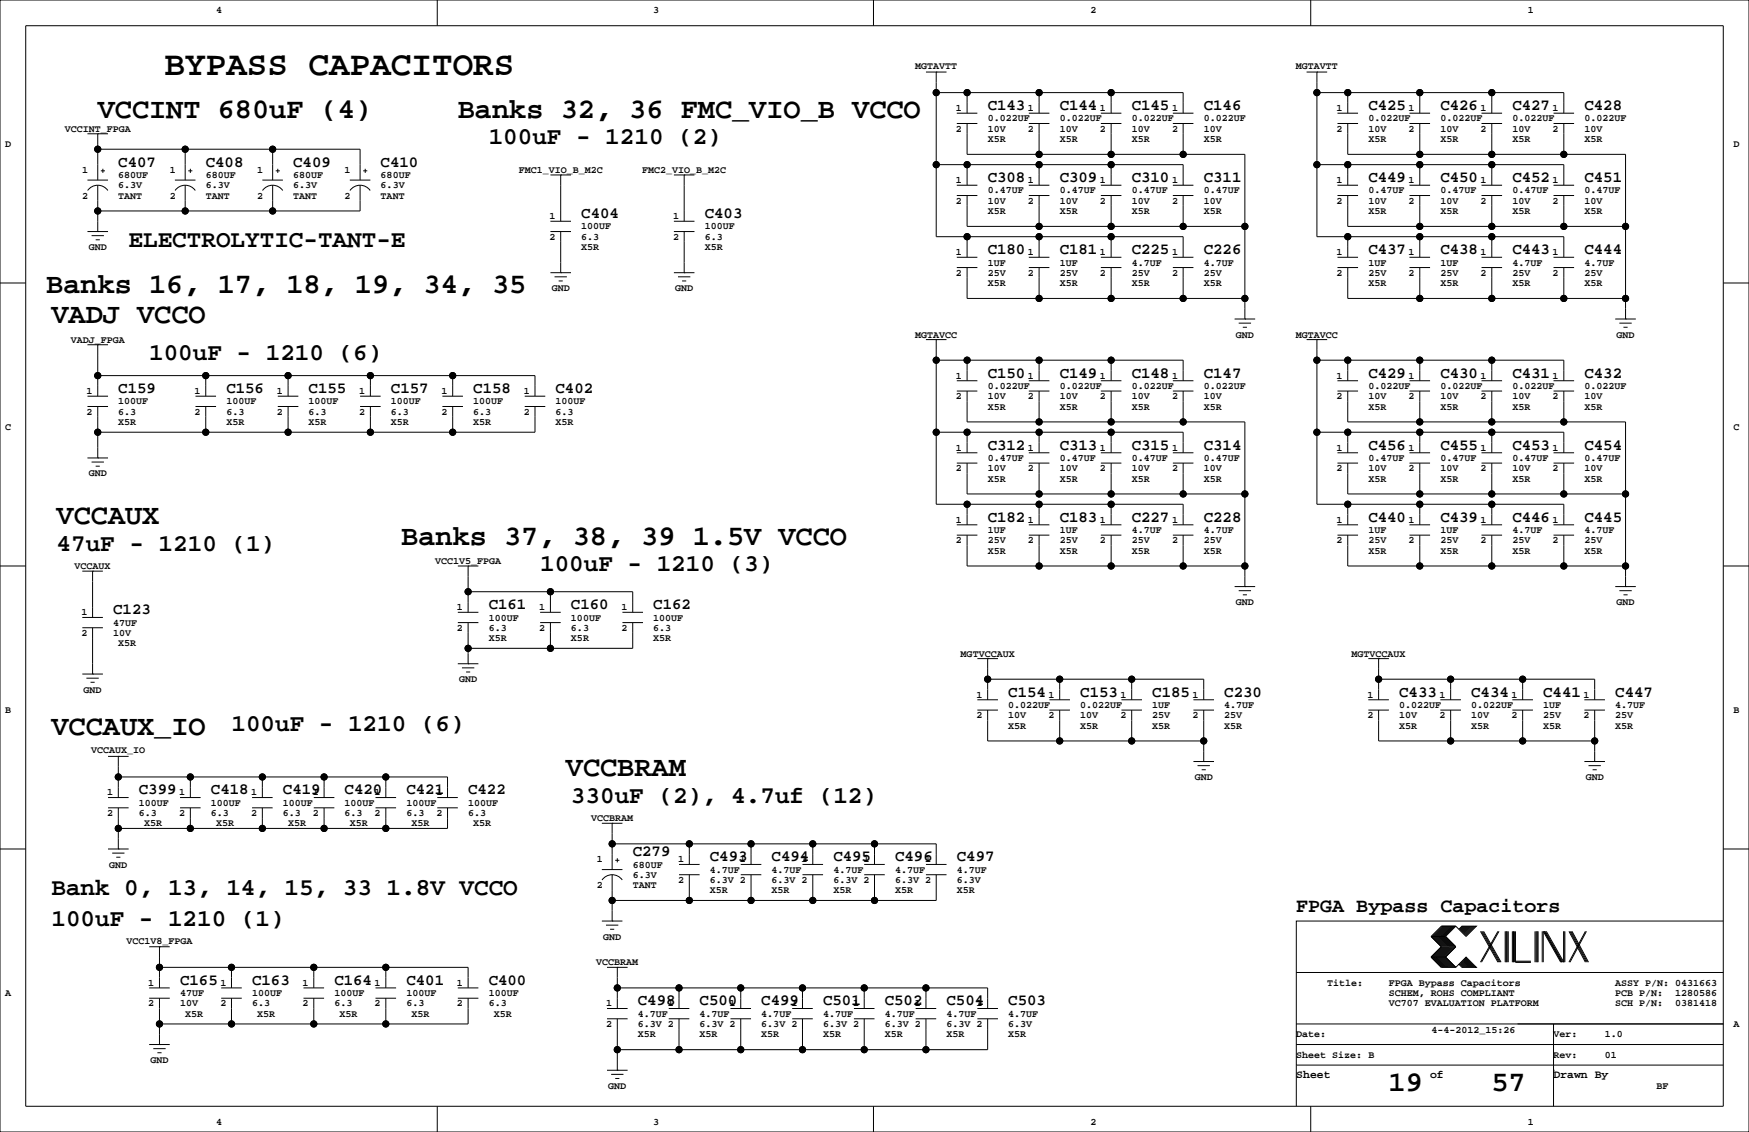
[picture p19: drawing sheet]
<svg xmlns="http://www.w3.org/2000/svg" width="432mm" height="279mm" viewBox="0 0 432 279" stroke-linecap="round" stroke-linejoin="round" font-family="sans-serif">
<defs><g id="words">
<text font-size="8.5" x="40.6" y="18.6">BYPASS CAPACITORS</text>
<g font-size="7.1">
<text x="24.1" y="29">VCCINT 680uF (4)</text>
<text x="113" y="29">Banks 32, 36 FMC_VIO_B VCCO</text>
<text x="11.4" y="72.2">Banks 16, 17, 18, 19, 34, 35</text>
<text x="12.7" y="79.8">VADJ VCCO</text>
<text x="14" y="129.4">VCCAUX</text>
<text x="99.1" y="134.4">Banks 37, 38, 39 1.5V VCCO</text>
<text x="12.7" y="181.4">VCCAUX_IO</text>
<text x="139.7" y="191.6">VCCBRAM</text>
<text x="342.8" y="269.3">19</text>
<text x="368.2" y="269.3">57</text>
</g>
<g font-size="6">
<text x="120.6" y="35.6">100uF - 1210 (2)</text>
<text x="31.7" y="61">ELECTROLYTIC-TANT-E</text>
<text x="36.8" y="88.9">100uF - 1210 (6)</text>
<text x="14" y="135.9">47uF - 1210 (1)</text>
<text x="133.3" y="141">100uF - 1210 (3)</text>
<text x="57.1" y="180.4">100uF - 1210 (6)</text>
<text x="141" y="198.2">330uF (2), 4.7uf (12)</text>
<text x="12.7" y="221">Bank 0, 13, 14, 15, 33 1.8V VCCO</text>
<text x="12.7" y="228.6">100uF - 1210 (1)</text>
</g>
<text font-size="4.9" x="320" y="225.1">FPGA Bypass Capacitors</text>
<g font-size="3.9">
<text x="243.8" y="27.1">C143</text>
<text x="261.6" y="27.1">C144</text>
<text x="279.4" y="27.1">C145</text>
<text x="297.2" y="27.1">C146</text>
<text x="337.8" y="27.1">C425</text>
<text x="355.6" y="27.1">C426</text>
<text x="373.4" y="27.1">C427</text>
<text x="391.2" y="27.1">C428</text>
<text x="29.2" y="41.1">C407</text>
<text x="50.8" y="41.1">C408</text>
<text x="72.4" y="41.1">C409</text>
<text x="94" y="41.1">C410</text>
<text x="243.8" y="44.9">C308</text>
<text x="261.6" y="44.9">C309</text>
<text x="279.4" y="44.9">C310</text>
<text x="297.2" y="44.9">C311</text>
<text x="337.8" y="44.9">C449</text>
<text x="355.6" y="44.9">C450</text>
<text x="373.4" y="44.9">C452</text>
<text x="391.2" y="44.9">C451</text>
<text x="143.5" y="53.8">C404</text>
<text x="174" y="53.8">C403</text>
<text x="243.8" y="62.7">C180</text>
<text x="261.6" y="62.7">C181</text>
<text x="279.4" y="62.7">C225</text>
<text x="297.2" y="62.7">C226</text>
<text x="337.8" y="62.7">C437</text>
<text x="355.6" y="62.7">C438</text>
<text x="373.4" y="62.7">C443</text>
<text x="391.2" y="62.7">C444</text>
<text x="243.8" y="93.2">C150</text>
<text x="261.6" y="93.2">C149</text>
<text x="279.4" y="93.2">C148</text>
<text x="297.2" y="93.2">C147</text>
<text x="337.8" y="93.2">C429</text>
<text x="355.6" y="93.2">C430</text>
<text x="373.4" y="93.2">C431</text>
<text x="391.2" y="93.2">C432</text>
<text x="29.2" y="97">C159</text>
<text x="55.9" y="97">C156</text>
<text x="76.2" y="97">C155</text>
<text x="96.5" y="97">C157</text>
<text x="116.8" y="97">C158</text>
<text x="137.2" y="97">C402</text>
<text x="243.8" y="111">C312</text>
<text x="261.6" y="111">C313</text>
<text x="279.4" y="111">C315</text>
<text x="297.2" y="111">C314</text>
<text x="337.8" y="111">C456</text>
<text x="355.6" y="111">C455</text>
<text x="373.4" y="111">C453</text>
<text x="391.2" y="111">C454</text>
<text x="243.8" y="128.7">C182</text>
<text x="261.6" y="128.7">C183</text>
<text x="279.4" y="128.7">C227</text>
<text x="297.2" y="128.7">C228</text>
<text x="337.8" y="128.7">C440</text>
<text x="355.6" y="128.7">C439</text>
<text x="373.4" y="128.7">C446</text>
<text x="391.2" y="128.7">C445</text>
<text x="27.9" y="151.6">C123</text>
<text x="120.6" y="150.3">C161</text>
<text x="141" y="150.3">C160</text>
<text x="161.3" y="150.3">C162</text>
<text x="248.9" y="171.9">C154</text>
<text x="266.7" y="171.9">C153</text>
<text x="284.5" y="171.9">C185</text>
<text x="302.3" y="171.9">C230</text>
<text x="345.4" y="171.9">C433</text>
<text x="363.2" y="171.9">C434</text>
<text x="381" y="171.9">C441</text>
<text x="398.8" y="171.9">C447</text>
<text x="34.3" y="196.1">C399</text>
<text x="52.1" y="196.1">C418</text>
<text x="69.8" y="196.1">C419</text>
<text x="85.1" y="196.1">C420</text>
<text x="100.3" y="196.1">C421</text>
<text x="115.6" y="196.1">C422</text>
<text x="156.2" y="211.3">C279</text>
<text x="175.3" y="212.6">C493</text>
<text x="190.5" y="212.6">C494</text>
<text x="205.7" y="212.6">C495</text>
<text x="221" y="212.6">C496</text>
<text x="236.2" y="212.6">C497</text>
<text x="44.4" y="243">C165</text>
<text x="62.2" y="243">C163</text>
<text x="82.5" y="243">C164</text>
<text x="100.3" y="243">C401</text>
<text x="120.6" y="243">C400</text>
<text x="157.5" y="248.1">C498</text>
<text x="172.7" y="248.1">C500</text>
<text x="188" y="248.1">C499</text>
<text x="203.2" y="248.1">C501</text>
<text x="218.4" y="248.1">C502</text>
<text x="233.7" y="248.1">C504</text>
<text x="248.9" y="248.1">C503</text>
</g>
<g font-size="2.8">
<text x="320" y="266.1">Sheet</text>
<text x="353.1" y="266.1">of</text>
<text x="383.5" y="266.1">Drawn By</text>
</g>
<g font-size="2.5">
<text x="53.3" y="3.3">4</text>
<text x="161.3" y="3.3">3</text>
<text x="269.2" y="3.3">2</text>
<text x="377.2" y="3.3">1</text>
<text x="226" y="17">MGTAVTT</text>
<text x="319.9" y="17">MGTAVTT</text>
<text x="236" y="27.4">1</text>
<text x="243.8" y="30">0.022UF</text>
<text x="253.8" y="27.4">1</text>
<text x="261.6" y="30">0.022UF</text>
<text x="271.6" y="27.4">1</text>
<text x="279.4" y="30">0.022UF</text>
<text x="289.3" y="27.4">1</text>
<text x="297.2" y="30">0.022UF</text>
<text x="330" y="27.4">1</text>
<text x="337.8" y="30">0.022UF</text>
<text x="347.8" y="27.4">1</text>
<text x="355.6" y="30">0.022UF</text>
<text x="365.5" y="27.4">1</text>
<text x="373.4" y="30">0.022UF</text>
<text x="383.3" y="27.4">1</text>
<text x="391.2" y="30">0.022UF</text>
<text x="16" y="32.5">VCCINT_FPGA</text>
<text x="236" y="32.5">2</text>
<text x="243.8" y="35.1">X5R</text>
<text x="243.8" y="32.5">10V</text>
<text x="253.8" y="32.5">2</text>
<text x="261.6" y="32.5">10V</text>
<text x="261.6" y="35.1">X5R</text>
<text x="271.6" y="32.5">2</text>
<text x="279.4" y="35.1">X5R</text>
<text x="279.4" y="32.5">10V</text>
<text x="289.3" y="32.5">2</text>
<text x="297.2" y="32.5">10V</text>
<text x="297.2" y="35.1">X5R</text>
<text x="330" y="32.5">2</text>
<text x="337.8" y="32.5">10V</text>
<text x="337.8" y="35.1">X5R</text>
<text x="347.8" y="32.5">2</text>
<text x="355.6" y="35.1">X5R</text>
<text x="355.6" y="32.5">10V</text>
<text x="365.5" y="32.5">2</text>
<text x="373.4" y="32.5">10V</text>
<text x="373.4" y="35.1">X5R</text>
<text x="383.3" y="32.5">2</text>
<text x="391.2" y="35.1">X5R</text>
<text x="391.2" y="32.5">10V</text>
<text x="1.3" y="36.3">D</text>
<text x="428" y="36.3">D</text>
<text x="20.3" y="42.7">1</text>
<text x="29.2" y="43.9">680UF</text>
<text x="29.2" y="46.5">6.3V</text>
<text x="41.9" y="42.7">1</text>
<text x="50.8" y="46.5">6.3V</text>
<text x="50.8" y="43.9">680UF</text>
<text x="63.5" y="42.7">1</text>
<text x="72.4" y="43.9">680UF</text>
<text x="72.4" y="46.5">6.3V</text>
<text x="85.1" y="42.7">1</text>
<text x="94" y="46.5">6.3V</text>
<text x="94" y="43.9">680UF</text>
<text x="128.1" y="42.7">FMC1_VIO_B_M2C</text>
<text x="158.5" y="42.7">FMC2_VIO_B_M2C</text>
<text x="236" y="45.2">1</text>
<text x="243.8" y="47.8">0.47UF</text>
<text x="253.8" y="45.2">1</text>
<text x="261.6" y="47.8">0.47UF</text>
<text x="271.6" y="45.2">1</text>
<text x="279.4" y="47.8">0.47UF</text>
<text x="289.3" y="45.2">1</text>
<text x="297.2" y="47.8">0.47UF</text>
<text x="330" y="45.2">1</text>
<text x="337.8" y="47.8">0.47UF</text>
<text x="347.8" y="45.2">1</text>
<text x="355.6" y="47.8">0.47UF</text>
<text x="365.5" y="45.2">1</text>
<text x="373.4" y="47.8">0.47UF</text>
<text x="383.3" y="45.2">1</text>
<text x="391.2" y="47.8">0.47UF</text>
<text x="20.3" y="49">2</text>
<text x="29.2" y="49">TANT</text>
<text x="41.9" y="49">2</text>
<text x="50.8" y="49">TANT</text>
<text x="63.5" y="49">2</text>
<text x="72.4" y="49">TANT</text>
<text x="85.1" y="49">2</text>
<text x="94" y="49">TANT</text>
<text x="236" y="50.3">2</text>
<text x="243.8" y="50.3">10V</text>
<text x="243.8" y="52.8">X5R</text>
<text x="253.8" y="50.3">2</text>
<text x="261.6" y="52.8">X5R</text>
<text x="261.6" y="50.3">10V</text>
<text x="271.6" y="50.3">2</text>
<text x="279.4" y="52.8">X5R</text>
<text x="279.4" y="50.3">10V</text>
<text x="289.3" y="50.3">2</text>
<text x="297.2" y="50.3">10V</text>
<text x="297.2" y="52.8">X5R</text>
<text x="330" y="50.3">2</text>
<text x="337.8" y="52.8">X5R</text>
<text x="337.8" y="50.3">10V</text>
<text x="347.8" y="50.3">2</text>
<text x="355.6" y="50.3">10V</text>
<text x="355.6" y="52.8">X5R</text>
<text x="365.5" y="50.3">2</text>
<text x="373.4" y="50.3">10V</text>
<text x="373.4" y="52.8">X5R</text>
<text x="383.3" y="50.3">2</text>
<text x="391.2" y="52.8">X5R</text>
<text x="391.2" y="50.3">10V</text>
<text x="135.7" y="59.2">2</text>
<text x="135.7" y="54.1">1</text>
<text x="143.5" y="56.6">100UF</text>
<text x="143.5" y="59.2">6.3</text>
<text x="166.2" y="54.1">1</text>
<text x="166.2" y="59.2">2</text>
<text x="174" y="59.2">6.3</text>
<text x="174" y="56.6">100UF</text>
<text x="21.9" y="61.7">GND</text>
<text x="143.5" y="61.7">X5R</text>
<text x="174" y="61.7">X5R</text>
<text x="236" y="63">1</text>
<text x="243.8" y="65.5">1UF</text>
<text x="253.8" y="63">1</text>
<text x="261.6" y="65.5">1UF</text>
<text x="271.6" y="63">1</text>
<text x="279.4" y="65.5">4.7UF</text>
<text x="289.3" y="63">1</text>
<text x="297.2" y="65.5">4.7UF</text>
<text x="330" y="63">1</text>
<text x="337.8" y="65.5">1UF</text>
<text x="347.8" y="63">1</text>
<text x="355.6" y="65.5">1UF</text>
<text x="365.5" y="63">1</text>
<text x="373.4" y="65.5">4.7UF</text>
<text x="383.3" y="63">1</text>
<text x="391.2" y="65.5">4.7UF</text>
<text x="136.2" y="71.9">GND</text>
<text x="166.7" y="71.9">GND</text>
<text x="236" y="68.1">2</text>
<text x="243.8" y="70.6">X5R</text>
<text x="243.8" y="68.1">25V</text>
<text x="253.8" y="68.1">2</text>
<text x="261.6" y="68.1">25V</text>
<text x="261.6" y="70.6">X5R</text>
<text x="271.6" y="68.1">2</text>
<text x="279.4" y="70.6">X5R</text>
<text x="279.4" y="68.1">25V</text>
<text x="289.3" y="68.1">2</text>
<text x="297.2" y="68.1">25V</text>
<text x="297.2" y="70.6">X5R</text>
<text x="330" y="68.1">2</text>
<text x="337.8" y="68.1">25V</text>
<text x="337.8" y="70.6">X5R</text>
<text x="347.8" y="68.1">2</text>
<text x="355.6" y="70.6">X5R</text>
<text x="355.6" y="68.1">25V</text>
<text x="365.5" y="68.1">2</text>
<text x="373.4" y="68.1">25V</text>
<text x="373.4" y="70.6">X5R</text>
<text x="383.3" y="68.1">2</text>
<text x="391.2" y="70.6">X5R</text>
<text x="391.2" y="68.1">25V</text>
<text x="226" y="83.3">MGTAVCC</text>
<text x="305.1" y="83.3">GND</text>
<text x="319.9" y="83.3">MGTAVCC</text>
<text x="399.1" y="83.3">GND</text>
<text x="17.5" y="84.6">VADJ_FPGA</text>
<text x="236" y="93.5">1</text>
<text x="253.8" y="93.5">1</text>
<text x="271.6" y="93.5">1</text>
<text x="289.3" y="93.5">1</text>
<text x="330" y="93.5">1</text>
<text x="347.8" y="93.5">1</text>
<text x="365.5" y="93.5">1</text>
<text x="383.3" y="93.5">1</text>
<text x="21.4" y="97.3">1</text>
<text x="29.2" y="99.8">100UF</text>
<text x="48" y="97.3">1</text>
<text x="55.9" y="99.8">100UF</text>
<text x="68.4" y="97.3">1</text>
<text x="76.2" y="99.8">100UF</text>
<text x="88.7" y="97.3">1</text>
<text x="96.5" y="99.8">100UF</text>
<text x="109" y="97.3">1</text>
<text x="116.8" y="99.8">100UF</text>
<text x="129.3" y="97.3">1</text>
<text x="137.2" y="99.8">100UF</text>
<text x="236" y="98.6">2</text>
<text x="243.8" y="101.1">X5R</text>
<text x="243.8" y="98.6">10V</text>
<text x="243.8" y="96">0.022UF</text>
<text x="253.8" y="98.6">2</text>
<text x="261.6" y="96">0.022UF</text>
<text x="261.6" y="98.6">10V</text>
<text x="261.6" y="101.1">X5R</text>
<text x="271.6" y="98.6">2</text>
<text x="279.4" y="101.1">X5R</text>
<text x="279.4" y="98.6">10V</text>
<text x="279.4" y="96">0.022UF</text>
<text x="289.3" y="98.6">2</text>
<text x="297.2" y="96">0.022UF</text>
<text x="297.2" y="98.6">10V</text>
<text x="297.2" y="101.1">X5R</text>
<text x="330" y="98.6">2</text>
<text x="337.8" y="96">0.022UF</text>
<text x="337.8" y="98.6">10V</text>
<text x="337.8" y="101.1">X5R</text>
<text x="347.8" y="98.6">2</text>
<text x="355.6" y="101.1">X5R</text>
<text x="355.6" y="98.6">10V</text>
<text x="355.6" y="96">0.022UF</text>
<text x="365.5" y="98.6">2</text>
<text x="373.4" y="96">0.022UF</text>
<text x="373.4" y="98.6">10V</text>
<text x="373.4" y="101.1">X5R</text>
<text x="383.3" y="98.6">2</text>
<text x="391.2" y="101.1">X5R</text>
<text x="391.2" y="98.6">10V</text>
<text x="391.2" y="96">0.022UF</text>
<text x="1.3" y="106.2">C</text>
<text x="21.4" y="102.4">2</text>
<text x="29.2" y="102.4">6.3</text>
<text x="29.2" y="104.9">X5R</text>
<text x="48" y="102.4">2</text>
<text x="55.9" y="102.4">6.3</text>
<text x="55.9" y="104.9">X5R</text>
<text x="68.4" y="102.4">2</text>
<text x="76.2" y="102.4">6.3</text>
<text x="76.2" y="104.9">X5R</text>
<text x="88.7" y="102.4">2</text>
<text x="96.5" y="102.4">6.3</text>
<text x="96.5" y="104.9">X5R</text>
<text x="109" y="102.4">2</text>
<text x="116.8" y="102.4">6.3</text>
<text x="116.8" y="104.9">X5R</text>
<text x="129.3" y="102.4">2</text>
<text x="137.2" y="104.9">X5R</text>
<text x="137.2" y="102.4">6.3</text>
<text x="428" y="106.2">C</text>
<text x="236" y="111.3">1</text>
<text x="243.8" y="113.8">0.47UF</text>
<text x="253.8" y="111.3">1</text>
<text x="261.6" y="113.8">0.47UF</text>
<text x="271.6" y="111.3">1</text>
<text x="279.4" y="113.8">0.47UF</text>
<text x="289.3" y="111.3">1</text>
<text x="297.2" y="113.8">0.47UF</text>
<text x="330" y="111.3">1</text>
<text x="337.8" y="113.8">0.47UF</text>
<text x="347.8" y="111.3">1</text>
<text x="355.6" y="113.8">0.47UF</text>
<text x="365.5" y="111.3">1</text>
<text x="373.4" y="113.8">0.47UF</text>
<text x="383.3" y="111.3">1</text>
<text x="391.2" y="113.8">0.47UF</text>
<text x="21.9" y="117.6">GND</text>
<text x="236" y="116.3">2</text>
<text x="243.8" y="118.9">X5R</text>
<text x="243.8" y="116.3">10V</text>
<text x="253.8" y="116.3">2</text>
<text x="261.6" y="116.3">10V</text>
<text x="261.6" y="118.9">X5R</text>
<text x="271.6" y="116.3">2</text>
<text x="279.4" y="116.3">10V</text>
<text x="279.4" y="118.9">X5R</text>
<text x="289.3" y="116.3">2</text>
<text x="297.2" y="118.9">X5R</text>
<text x="297.2" y="116.3">10V</text>
<text x="330" y="116.3">2</text>
<text x="337.8" y="116.3">10V</text>
<text x="337.8" y="118.9">X5R</text>
<text x="347.8" y="116.3">2</text>
<text x="355.6" y="118.9">X5R</text>
<text x="355.6" y="116.3">10V</text>
<text x="365.5" y="116.3">2</text>
<text x="373.4" y="118.9">X5R</text>
<text x="373.4" y="116.3">10V</text>
<text x="383.3" y="116.3">2</text>
<text x="391.2" y="116.3">10V</text>
<text x="391.2" y="118.9">X5R</text>
<text x="236" y="129">1</text>
<text x="243.8" y="131.6">1UF</text>
<text x="253.8" y="129">1</text>
<text x="261.6" y="131.6">1UF</text>
<text x="271.6" y="129">1</text>
<text x="279.4" y="131.6">4.7UF</text>
<text x="289.3" y="129">1</text>
<text x="297.2" y="131.6">4.7UF</text>
<text x="330" y="129">1</text>
<text x="337.8" y="131.6">1UF</text>
<text x="347.8" y="129">1</text>
<text x="355.6" y="131.6">1UF</text>
<text x="365.5" y="129">1</text>
<text x="373.4" y="131.6">4.7UF</text>
<text x="383.3" y="129">1</text>
<text x="391.2" y="131.6">4.7UF</text>
<text x="236" y="134.1">2</text>
<text x="243.8" y="134.1">25V</text>
<text x="243.8" y="136.7">X5R</text>
<text x="253.8" y="134.1">2</text>
<text x="261.6" y="136.7">X5R</text>
<text x="261.6" y="134.1">25V</text>
<text x="271.6" y="134.1">2</text>
<text x="279.4" y="134.1">25V</text>
<text x="279.4" y="136.7">X5R</text>
<text x="289.3" y="134.1">2</text>
<text x="297.2" y="136.7">X5R</text>
<text x="297.2" y="134.1">25V</text>
<text x="330" y="134.1">2</text>
<text x="337.8" y="136.7">X5R</text>
<text x="337.8" y="134.1">25V</text>
<text x="347.8" y="134.1">2</text>
<text x="355.6" y="134.1">25V</text>
<text x="355.6" y="136.7">X5R</text>
<text x="365.5" y="134.1">2</text>
<text x="373.4" y="136.7">X5R</text>
<text x="373.4" y="134.1">25V</text>
<text x="383.3" y="134.1">2</text>
<text x="391.2" y="134.1">25V</text>
<text x="391.2" y="136.7">X5R</text>
<text x="18.4" y="140.5">VCCAUX</text>
<text x="107.4" y="139.2">VCC1V5_FPGA</text>
<text x="305.1" y="149.4">GND</text>
<text x="399.1" y="149.4">GND</text>
<text x="20.1" y="151.9">1</text>
<text x="27.9" y="154.4">47UF</text>
<text x="112.8" y="155.7">2</text>
<text x="112.8" y="150.6">1</text>
<text x="120.6" y="153.2">100UF</text>
<text x="120.6" y="155.7">6.3</text>
<text x="133.1" y="155.7">2</text>
<text x="133.1" y="150.6">1</text>
<text x="141" y="153.2">100UF</text>
<text x="141" y="155.7">6.3</text>
<text x="153.5" y="155.7">2</text>
<text x="153.5" y="150.6">1</text>
<text x="161.3" y="153.2">100UF</text>
<text x="161.3" y="155.7">6.3</text>
<text x="20.1" y="157">2</text>
<text x="27.9" y="157">10V</text>
<text x="29.2" y="159.5">X5R</text>
<text x="120.6" y="158.2">X5R</text>
<text x="141" y="158.2">X5R</text>
<text x="161.3" y="158.2">X5R</text>
<text x="237.2" y="162.1">MGTVCCAUX</text>
<text x="333.7" y="162.1">MGTVCCAUX</text>
<text x="20.6" y="170.9">GND</text>
<text x="113.3" y="168.4">GND</text>
<text x="241.1" y="172.2">1</text>
<text x="258.9" y="172.2">1</text>
<text x="276.6" y="172.2">1</text>
<text x="294.4" y="172.2">1</text>
<text x="337.6" y="172.2">1</text>
<text x="355.4" y="172.2">1</text>
<text x="373.2" y="172.2">1</text>
<text x="390.9" y="172.2">1</text>
<text x="1.3" y="176">B</text>
<text x="241.1" y="177.3">2</text>
<text x="248.9" y="179.8">X5R</text>
<text x="248.9" y="177.3">10V</text>
<text x="248.9" y="174.8">0.022UF</text>
<text x="258.9" y="177.3">2</text>
<text x="266.7" y="174.8">0.022UF</text>
<text x="266.7" y="177.3">10V</text>
<text x="266.7" y="179.8">X5R</text>
<text x="276.6" y="177.3">2</text>
<text x="284.5" y="174.8">1UF</text>
<text x="284.5" y="177.3">25V</text>
<text x="284.5" y="179.8">X5R</text>
<text x="294.4" y="177.3">2</text>
<text x="302.3" y="174.8">4.7UF</text>
<text x="302.3" y="177.3">25V</text>
<text x="302.3" y="179.8">X5R</text>
<text x="337.6" y="177.3">2</text>
<text x="345.4" y="174.8">0.022UF</text>
<text x="345.4" y="177.3">10V</text>
<text x="345.4" y="179.8">X5R</text>
<text x="355.4" y="177.3">2</text>
<text x="363.2" y="179.8">X5R</text>
<text x="363.2" y="177.3">10V</text>
<text x="363.2" y="174.8">0.022UF</text>
<text x="373.2" y="177.3">2</text>
<text x="381" y="179.8">X5R</text>
<text x="381" y="177.3">25V</text>
<text x="381" y="174.8">1UF</text>
<text x="390.9" y="177.3">2</text>
<text x="398.8" y="179.8">X5R</text>
<text x="398.8" y="177.3">25V</text>
<text x="398.8" y="174.8">4.7UF</text>
<text x="428" y="176">B</text>
<text x="22.5" y="185.9">VCCAUX_IO</text>
<text x="26.5" y="196.3">1</text>
<text x="44.2" y="196.3">1</text>
<text x="62" y="196.3">1</text>
<text x="77.3" y="196.3">1</text>
<text x="92.5" y="196.3">1</text>
<text x="107.7" y="196.3">1</text>
<text x="295" y="192.5">GND</text>
<text x="391.5" y="192.5">GND</text>
<text x="26.5" y="201.4">2</text>
<text x="34.3" y="201.4">6.3</text>
<text x="34.3" y="198.9">100UF</text>
<text x="35.6" y="204">X5R</text>
<text x="44.2" y="201.4">2</text>
<text x="52.1" y="198.9">100UF</text>
<text x="52.1" y="201.4">6.3</text>
<text x="53.3" y="204">X5R</text>
<text x="62" y="201.4">2</text>
<text x="69.8" y="201.4">6.3</text>
<text x="69.8" y="198.9">100UF</text>
<text x="71.1" y="204">X5R</text>
<text x="77.3" y="201.4">2</text>
<text x="85.1" y="198.9">100UF</text>
<text x="85.1" y="201.4">6.3</text>
<text x="86.4" y="204">X5R</text>
<text x="92.5" y="201.4">2</text>
<text x="100.3" y="201.4">6.3</text>
<text x="100.3" y="198.9">100UF</text>
<text x="101.6" y="204">X5R</text>
<text x="107.7" y="201.4">2</text>
<text x="115.6" y="198.9">100UF</text>
<text x="115.6" y="201.4">6.3</text>
<text x="116.8" y="204">X5R</text>
<text x="145.9" y="202.7">VCCBRAM</text>
<text x="27" y="214.1">GND</text>
<text x="147.3" y="212.9">1</text>
<text x="156.2" y="214.1">680UF</text>
<text x="167.4" y="212.9">1</text>
<text x="175.3" y="215.4">4.7UF</text>
<text x="182.7" y="212.9">1</text>
<text x="190.5" y="215.4">4.7UF</text>
<text x="197.9" y="212.9">1</text>
<text x="205.7" y="215.4">4.7UF</text>
<text x="213.1" y="212.9">1</text>
<text x="221" y="215.4">4.7UF</text>
<text x="228.4" y="212.9">1</text>
<text x="236.2" y="215.4">4.7UF</text>
<text x="147.3" y="219.2">2</text>
<text x="156.2" y="219.2">TANT</text>
<text x="156.2" y="216.7">6.3V</text>
<text x="167.4" y="217.9">2</text>
<text x="175.3" y="217.9">6.3V 2</text>
<text x="175.3" y="220.5">X5R</text>
<text x="190.5" y="220.5">X5R</text>
<text x="190.5" y="217.9">6.3V 2</text>
<text x="205.7" y="217.9">6.3V 2</text>
<text x="205.7" y="220.5">X5R</text>
<text x="221" y="220.5">X5R</text>
<text x="221" y="217.9">6.3V 2</text>
<text x="236.2" y="217.9">6.3V</text>
<text x="236.2" y="220.5">X5R</text>
<text x="31.2" y="232.9">VCC1V8_FPGA</text>
<text x="148.9" y="231.9">GND</text>
<text x="147.2" y="238.3">VCCBRAM</text>
<text x="1.3" y="245.9">A</text>
<text x="36.6" y="243.3">1</text>
<text x="44.4" y="245.9">47UF</text>
<text x="54.4" y="243.3">1</text>
<text x="62.2" y="245.9">100UF</text>
<text x="74.7" y="243.3">1</text>
<text x="82.5" y="245.9">100UF</text>
<text x="92.5" y="243.3">1</text>
<text x="100.3" y="245.9">100UF</text>
<text x="112.8" y="243.3">1</text>
<text x="120.6" y="245.9">100UF</text>
<text x="327.7" y="243.3">Title:</text>
<text x="342.9" y="245.9">SCHEM, ROHS COMPLIANT</text>
<text x="342.9" y="243.3">FPGA Bypass Capacitors</text>
<text x="398.8" y="243.3">ASSY P/N: 0431663</text>
<text x="398.8" y="245.9">PCB P/N:</text>
<text x="413.6" y="245.9">1280586</text>
<text x="36.6" y="248.4">2</text>
<text x="44.4" y="248.4">10V</text>
<text x="45.7" y="251">X5R</text>
<text x="54.4" y="248.4">2</text>
<text x="62.2" y="248.4">6.3</text>
<text x="63.5" y="251">X5R</text>
<text x="74.7" y="248.4">2</text>
<text x="82.5" y="248.4">6.3</text>
<text x="83.8" y="251">X5R</text>
<text x="92.5" y="248.4">2</text>
<text x="100.3" y="248.4">6.3</text>
<text x="101.6" y="251">X5R</text>
<text x="112.8" y="248.4">2</text>
<text x="120.6" y="248.4">6.3</text>
<text x="121.9" y="251">X5R</text>
<text x="149.6" y="248.4">1</text>
<text x="157.5" y="251">4.7UF</text>
<text x="164.9" y="248.4">1</text>
<text x="172.7" y="251">4.7UF</text>
<text x="180.1" y="248.4">1</text>
<text x="188" y="251">4.7UF</text>
<text x="195.4" y="248.4">1</text>
<text x="203.2" y="251">4.7UF</text>
<text x="210.6" y="248.4">1</text>
<text x="218.4" y="251">4.7UF</text>
<text x="225.8" y="248.4">1</text>
<text x="233.7" y="251">4.7UF</text>
<text x="241.1" y="248.4">1</text>
<text x="248.9" y="251">4.7UF</text>
<text x="342.9" y="248.4">VC707 EVALUATION PLATFORM</text>
<text x="398.8" y="248.4">SCH P/N:</text>
<text x="413.6" y="248.4">0381418</text>
<text x="149.6" y="253.5">2</text>
<text x="157.5" y="256">X5R</text>
<text x="157.5" y="253.5">6.3V 2</text>
<text x="172.7" y="253.5">6.3V 2</text>
<text x="172.7" y="256">X5R</text>
<text x="188" y="256">X5R</text>
<text x="188" y="253.5">6.3V 2</text>
<text x="203.2" y="253.5">6.3V 2</text>
<text x="203.2" y="256">X5R</text>
<text x="218.4" y="256">X5R</text>
<text x="218.4" y="253.5">6.3V 2</text>
<text x="233.7" y="253.5">6.3V 2</text>
<text x="233.7" y="256">X5R</text>
<text x="248.9" y="256">X5R</text>
<text x="248.9" y="253.5">6.3V</text>
<text x="320" y="256">Date:</text>
<text x="353.4" y="255">4-4-2012_15:26</text>
<text x="383.5" y="256">Ver:</text>
<text x="396.2" y="256">1.0</text>
<text x="428" y="253.5">A</text>
<text x="37.1" y="262.4">GND</text>
<text x="320" y="261.1">Sheet Size: B</text>
<text x="383.5" y="261.1">Rev:</text>
<text x="396.2" y="261.1">01</text>
<text x="150.2" y="268.7">GND</text>
<text x="408.9" y="268.7">BF</text>
<text x="53.3" y="277.6">4</text>
<text x="161.3" y="277.6">3</text>
<text x="269.2" y="277.6">2</text>
<text x="377.2" y="277.6">1</text>
</g>
</g></defs>
<g fill="none" stroke="#000" stroke-width=".25">
<path d="M0 0h431.8v279.4h-431.8zM6.3 6.4h419.1v266.6h-419.1zM107.9 0v6.4M215.6 0v6.4M228.6 17.8h5.1M231.1 17.8h.1M231.1 17.8v40.6h61v5.1M322.6 17.8h5.1M323.6 0v6.4M325.1 17.8h.1M325.1 17.8v40.6h61v5.1M21.6 33h5.1"/>
<path d="M24.1 33h.1M24.1 33v11.4M24.1 36.8h64.8v7.6M45.7 36.8v7.6M67.3 36.8v7.6M231.1 22.9h61v5M236.2 30.5h5.1M236.2 27.9h5.1M238.8 30.5v7.6h68.5v40.6M238.8 22.9v5M254 30.5h5.1M254 27.9h5.1"/>
<path d="M256.5 22.9v5M256.5 30.5v7.6M271.8 30.5h5.1M271.8 27.9h5.1M274.3 22.9v5M274.3 30.5v7.6M289.6 30.5h5M289.6 27.9h5M292.1 30.5v7.6M325.1 22.9h61v5M330.2 30.5h5.1M330.2 27.9h5.1"/>
<path d="M332.7 22.9v5M332.7 30.5v7.6h68.6v40.6M348 30.5h5.1M348 27.9h5.1M350.5 22.9v5M350.5 30.5v7.6M365.8 30.5h5M365.8 27.9h5M368.3 22.9v5M368.3 30.5v7.6M383.5 30.5h5.1M383.5 27.9h5.1"/>
<path d="M386.1 30.5v7.6M21.6 57.2h5.1M21.6 44.4h5.1M21.6 47a3 3 0 0 1 5 0M22.6 58.2h3.1M23.6 59.2h1M24.1 57.2h.1M24.1 45.7v11.5M24.9 42.2h1M25.4 41.7v1M43.2 44.4h5.1M43.2 47a3 3 0 0 1 5 0"/>
<path d="M45.7 45.7v6.4M46.5 42.2h1M47 41.7v1M64.8 44.4h5M64.8 47a3 3 0 0 1 5 0M67.3 45.7v6.4M68.1 42.2h1M68.6 41.7v1M86.4 44.4h5M86.4 47a3 3 0 0 1 5 0M88.9 45.7v6.4h-64.8M89.7 42.2h1"/>
<path d="M90.2 41.7v1M135.9 57.2h5.1M135.9 54.6h5.1M135.9 43.2h5.1M138.4 43.2h.1M138.4 43.2v11.4M138.4 57.2v10.1M166.4 57.2h5M166.4 54.6h5M166.4 43.2h5M168.9 43.2h.1M168.9 43.2v11.4"/>
<path d="M168.9 57.2v10.1M231.1 40.6h61v5.1M236.2 48.3h5.1M236.2 45.7h5.1M238.8 48.3v7.6h68.5M238.8 40.6v5.1M238.8 58.4v5.1M254 48.3h5.1M254 45.7h5.1M256.5 40.6v5.1M256.5 48.3v7.6M256.5 58.4v5.1"/>
<path d="M271.8 48.3h5.1M271.8 45.7h5.1M274.3 40.6v5.1M274.3 48.3v7.6M274.3 58.4v5.1M289.6 48.3h5M289.6 45.7h5M292.1 48.3v7.6M325.1 40.6h61v5.1M330.2 48.3h5.1M330.2 45.7h5.1M332.7 40.6v5.1"/>
<path d="M332.7 48.3v7.6h68.6M332.7 58.4v5.1M348 48.3h5.1M348 45.7h5.1M350.5 40.6v5.1M350.5 48.3v7.6M350.5 58.4v5.1M365.8 48.3h5M365.8 45.7h5M368.3 40.6v5.1M368.3 48.3v7.6M368.3 58.4v5.1"/>
<path d="M383.5 48.3h5.1M383.5 45.7h5.1M386.1 48.3v7.6M0 69.8h6.3M135.9 67.3h5.1M136.9 68.3h3.1M137.9 69.3h1M138.4 67.3h.1M166.4 67.3h5M167.4 68.3h3M168.4 69.3h1M168.9 67.3h.1"/>
<path d="M236.2 66h5.1M236.2 63.5h5.1M238.8 66v7.7h68.5M254 66h5.1M254 63.5h5.1M256.5 66v7.7M271.8 66h5.1M271.8 63.5h5.1M274.3 66v7.7M289.6 66h5M289.6 63.5h5M292.1 66v7.7"/>
<path d="M304.8 78.7h5.1M305.8 79.8h3.1M307.3 78.7h.1M330.2 66h5.1M330.2 63.5h5.1M332.7 66v7.7h68.6M348 66h5.1M348 63.5h5.1M350.5 66v7.7M365.8 66h5M365.8 63.5h5M368.3 66v7.7"/>
<path d="M383.5 66h5.1M383.5 63.5h5.1M386.1 66v7.7M398.8 78.7h5.1M399.8 79.8h3M401.3 78.7h.1M425.4 69.8h6.4M21.6 97.8h5.1M21.6 85.1h5.1M24.1 85.1h.1M24.1 92.7h108v5.1M24.1 85.1v12.7"/>
<path d="M48.3 97.8h5M50.8 92.7v5.1M68.6 97.8h5.1M71.1 92.7v5.1M88.9 97.8h5.1M91.4 92.7v5.1M109.2 97.8h5.1M111.8 92.7v5.1M129.5 97.8h5.1M228.6 83.8h5.1M231.1 83.8h.1M231.1 83.8v40.7h61v5"/>
<path d="M231.1 88.9h61v5.1M236.2 96.5h5.1M236.2 94h5.1M238.8 96.5v7.6h68.5v40.7M238.8 88.9v5.1M254 96.5h5.1M254 94h5.1M256.5 88.9v5.1M256.5 96.5v7.6M271.8 96.5h5.1M271.8 94h5.1M274.3 88.9v5.1"/>
<path d="M274.3 96.5v7.6M289.6 96.5h5M289.6 94h5M292.1 96.5v7.6M306.8 80.8h1M322.6 83.8h5.1M325.1 83.8h.1M325.1 83.8v40.7h61v5M325.1 88.9h61v5.1M330.2 96.5h5.1M330.2 94h5.1M332.7 88.9v5.1"/>
<path d="M332.7 96.5v7.6h68.6v40.7M348 96.5h5.1M348 94h5.1M350.5 88.9v5.1M350.5 96.5v7.6M365.8 96.5h5M365.8 94h5M368.3 88.9v5.1M368.3 96.5v7.6M383.5 96.5h5.1M383.5 94h5.1M386.1 96.5v7.6"/>
<path d="M400.8 80.8h1M21.6 100.3h5.1M21.6 113h5.1M22.6 114h3.1M23.6 115.1h1M24.1 113h.1M24.1 100.3v12.7M48.3 100.3h5M50.8 100.3v6.4M68.6 100.3h5.1M71.1 100.3v6.4M88.9 100.3h5.1"/>
<path d="M91.4 100.3v6.4M109.2 100.3h5.1M111.8 100.3v6.4M129.5 100.3h5.1M132.1 100.3v6.4h-108M231.1 106.7h61v5.1M236.2 114.3h5.1M236.2 111.8h5.1M238.8 114.3v7.6h68.5M238.8 106.7v5.1M254 114.3h5.1M254 111.8h5.1"/>
<path d="M256.5 106.7v5.1M256.5 114.3v7.6M271.8 114.3h5.1M271.8 111.8h5.1M274.3 106.7v5.1M274.3 114.3v7.6M289.6 114.3h5M289.6 111.8h5M292.1 114.3v7.6M325.1 106.7h61v5.1M330.2 114.3h5.1M330.2 111.8h5.1"/>
<path d="M332.7 106.7v5.1M332.7 114.3v7.6h68.6M348 114.3h5.1M348 111.8h5.1M350.5 106.7v5.1M350.5 114.3v7.6M365.8 114.3h5M365.8 111.8h5M368.3 106.7v5.1M368.3 114.3v7.6M383.5 114.3h5.1M383.5 111.8h5.1"/>
<path d="M386.1 114.3v7.6M0 139.7h6.3M113 139.7h5.1M115.6 139.7h.1M115.6 139.7v11.4M236.2 132.1h5.1M236.2 129.5h5.1M238.8 132.1v7.6h68.5M238.8 124.5v5M254 132.1h5.1M254 129.5h5.1M256.5 124.5v5"/>
<path d="M256.5 132.1v7.6M271.8 132.1h5.1M271.8 129.5h5.1M274.3 124.5v5M274.3 132.1v7.6M289.6 132.1h5M289.6 129.5h5M292.1 132.1v7.6M330.2 132.1h5.1M330.2 129.5h5.1M332.7 124.5v5M332.7 132.1v7.6h68.6"/>
<path d="M348 132.1h5.1M348 129.5h5.1M350.5 124.5v5M350.5 132.1v7.6M365.8 132.1h5M365.8 129.5h5M368.3 124.5v5M368.3 132.1v7.6M383.5 132.1h5.1M383.5 129.5h5.1M386.1 132.1v7.6M425.4 139.7h6.4"/>
<path d="M20.3 141h5.1M20.3 154.9h5.1M20.3 152.4h5.1M22.9 141h.1M22.9 141v11.4M22.9 154.9v11.5M113 153.7h5.1M113 151.1h5.1M115.6 153.7v10.1M115.6 146h40.6v5.1M133.3 153.7h5.1M133.3 151.1h5.1"/>
<path d="M135.9 146v5.1M135.9 153.7v6.3M153.7 153.7h5M153.7 151.1h5M156.2 153.7v6.3h-40.6M304.8 144.8h5.1M305.8 145.8h3.1M306.8 146.8h1M307.3 144.8h.1M398.8 144.8h5.1M399.8 145.8h3M400.8 146.8h1"/>
<path d="M401.3 144.8h.1M20.3 166.4h5.1M21.3 167.4h3.1M22.4 168.4h1M22.9 166.4h.1M113 163.8h5.1M114 164.8h3.1M115.1 165.9h1M115.6 163.8h.1M241.3 175.3h5.1M241.3 172.7h5.1M241.3 162.6h5.1"/>
<path d="M243.8 162.6h.1M243.8 162.6v10.1M243.8 175.3v7.6h53.4M243.8 167.6h53.4v5.1M259.1 175.3h5.1M259.1 172.7h5.1M261.6 167.6v5.1M261.6 175.3v7.6M276.9 175.3h5M276.9 172.7h5M279.4 167.6v5.1M279.4 175.3v7.6"/>
<path d="M294.6 175.3h5.1M294.6 172.7h5.1M297.2 175.3v12.7M337.8 175.3h5.1M337.8 172.7h5.1M337.8 162.6h5.1M340.4 162.6h.1M340.4 167.6h53.3v5.1M340.4 162.6v10.1M340.4 175.3v7.6h53.3M355.6 175.3h5.1M355.6 172.7h5.1"/>
<path d="M358.1 167.6v5.1M358.1 175.3v7.6M373.4 175.3h5.1M373.4 172.7h5.1M375.9 167.6v5.1M375.9 175.3v7.6M391.2 175.3h5M391.2 172.7h5M393.7 175.3v12.7M26.7 199.4h5M26.7 196.8h5M26.7 186.7h5"/>
<path d="M29.2 186.7h.1M29.2 191.8h81.3v5M29.2 186.7v10.1M29.2 199.4v10.1M44.4 199.4h5.1M44.4 196.8h5.1M47 191.8v5M47 199.4v5.1M62.2 199.4h5.1M62.2 196.8h5.1M64.8 191.8v5M64.8 199.4v5.1"/>
<path d="M77.5 199.4h5M77.5 196.8h5M80 191.8v5M80 199.4v5.1M92.7 199.4h5.1M92.7 196.8h5.1M95.2 191.8v5M95.2 199.4v5.1M107.9 199.4h5.1M107.9 196.8h5.1M110.5 199.4v5.1h-81.3M294.6 188h5.1"/>
<path d="M295.7 189h3M296.7 190h1M297.2 188h.1M391.2 188h5M392.2 189h3M393.2 190h1M393.7 188h.1M0 209.5h6.3M26.7 209.5h5M27.7 210.6h3M28.7 211.6h1M29.2 209.5h.1"/>
<path d="M148.6 203.2h5.1M148.6 214.6h5.1M148.6 217.2a3 3 0 0 1 5 0M151.1 203.2h.1M151.1 208.3h80v5.1M151.1 203.2v11.4M151.1 215.9v11.4M151.9 212.3h1M152.4 211.8v1.1M167.6 215.9h5.1M167.6 213.4h5.1M170.2 208.3v5.1"/>
<path d="M170.2 215.9v6.3M182.9 215.9h5.1M182.9 213.4h5.1M185.4 208.3v5.1M185.4 215.9v6.3M198.1 215.9h5.1M198.1 213.4h5.1M200.7 208.3v5.1M200.7 215.9v6.3M213.4 215.9h5M213.4 213.4h5M215.9 208.3v5.1"/>
<path d="M215.9 215.9v6.3M228.6 215.9h5.1M228.6 213.4h5.1M231.1 215.9v6.3h-80M425.4 209.5h6.4M36.8 233.7h5.1M39.4 233.7h.1M39.4 238.8h76.2v5M39.4 233.7v10.1M57.1 238.8v5M77.5 238.8v5M95.2 238.8v5"/>
<path d="M148.6 227.3h5.1M149.6 228.3h3.1M149.9 238.8h5M150.6 229.4h1M151.1 227.3h.1M152.4 238.8h.1M152.4 238.8v10.1M353.3 236.2l2.6 2.6h3.5M353.3 231.1l2.6 2.6-2.6 2.5M353.3 236.2h3.6M353.3 231.1h3.6M356.1 228.6l-2.5 2.5 2.5 2.6-2.5 2.5 2.5 2.6"/>
<path d="M356.4 228.6l-2.6 2.5 2.6 2.6-2.6 2.5 2.6 2.6M356.6 228.6l-2.5 2.5 2.5 2.6-2.5 2.5 2.5 2.6M356.9 228.6l-2.6 2.5 2.6 2.6-2.6 2.5 2.6 2.6M356.9 231.1l2.5 2.6-2.5 2.5M356.9 236.2l2.5 2.6M357.1 228.6l-2.5 2.5 2.5 2.6-2.5 2.5 2.5 2.6M357.4 228.6l-2.6 2.5 2.6 2.6-2.6 2.5 2.6 2.6M357.6 228.6l-2.5 2.5 2.5 2.6-2.5 2.5 2.5 2.6M357.9 228.6l-2.6 2.5 2.6 2.6-2.6 2.5 2.6 2.6M358.1 228.6l-2.5 2.5 2.5 2.6-2.5 2.5 2.5 2.6M358.4 228.6l-2.5 2.5 2.5 2.6-2.5 2.5 2.5 2.6M358.6 228.6l-2.5 2.5 2.5 2.6-2.5 2.5 2.5 2.6"/>
<path d="M358.9 228.6l-2.5 2.5 2.5 2.6-2.5 2.5 2.5 2.6M359.2 228.6l-2.6 2.5 2.6 2.6-2.6 2.5 2.6 2.6M359.4 228.6l2.5 2.5 2.6-2.5h-3.6l-.7 .8M359.4 228.6h-3.5l-2.6 2.5M359.4 228.6l-2.5 2.5M360.2 238l.7 .8h3.6l-2.6-2.6-2.5 2.6M360.4 237.7l1 1.1M360.4 238l.8 .8M360.7 237.5l1.2 1.3M360.7 237.7l1 1.1M360.9 237.2l1.6 1.6M360.9 237.5l1.3 1.3"/>
<path d="M361.2 237l1.8 1.8M361.2 237.2l1.5 1.6M361.2 228.6l-.8 .8M361.4 236.7l2.1 2.1M361.4 237l1.8 1.8M361.4 228.6l-1 1M361.7 236.5l2.3 2.3M361.7 236.7l2 2.1M361.7 228.6l-1 1M361.9 236.5l2.3 2.3M361.9 228.6l-1.2 1.3M362.2 228.6l-1.3 1.3"/>
<path d="M362.5 228.6l-1.6 1.5M362.7 228.6l-1.5 1.5M363 228.6l-1.8 1.8M363.2 228.6l-1.8 1.8M363.5 228.6l-2.1 2M363.7 228.6l-2 2M364 228.6l-2.3 2.3M364.2 228.6l-2.3 2.3M365.5 229.9l4.3 7.6M365.8 229.9l4.3 7.6M366 229.9l4.3 7.6M366.3 229.9l4.3 7.6"/>
<path d="M369.8 229.9l-4.3 7.6M370.1 229.9l-4.3 7.6M371.6 229.9v7.6M371.9 229.9v7.6M372.1 229.9v7.6M372.4 229.9v7.6M373.4 229.9v7.6M373.6 229.9v7.6M373.9 229.9v7.6M374.1 229.9v7.6h3.9M374.1 237.2h3.9M379 229.9v7.6"/>
<path d="M379.2 229.9v7.6M379.5 229.9v7.6M379.7 229.9v7.6M380.7 229.9v7.6M381 237.5v-7.6l4.3 7.6M381.3 229.9l4.3 7.6M381.5 229.9l4.3 7.6M381.8 229.9l4.3 7.6v-7.6M386.3 229.9v7.6M387.3 229.9l4.1 7.6M387.6 229.9l4.1 7.6M387.9 229.9l4 7.6"/>
<path d="M388.1 229.9l4.1 7.6M391.4 229.9l-4.1 7.6M391.7 229.9l-4.1 7.6M425.4 227.3h-105.4v35.6M36.8 243.8h5.1M36.8 246.4h5.1M36.8 257.8h5.1M37.8 258.8h3.1M38.9 259.8h1M39.4 257.8h.1M39.4 246.4v11.4M54.6 243.8h5.1"/>
<path d="M54.6 246.4h5.1M57.1 246.4v6.3M74.9 243.8h5.1M74.9 246.4h5.1M77.5 246.4v6.3M92.7 243.8h5.1M92.7 246.4h5.1M95.2 246.4v6.3M113 243.8h5.1M113 246.4h5.1M115.6 246.4v6.3h-76.2M149.9 251.5h5"/>
<path d="M149.9 248.9h5M152.4 243.8h91.4v5.1M152.4 251.5v12.7M165.1 251.5h5.1M165.1 248.9h5.1M167.6 243.8v5.1M167.6 251.5v7.6M180.3 251.5h5.1M180.3 248.9h5.1M182.9 243.8v5.1M182.9 251.5v7.6M195.6 251.5h5.1"/>
<path d="M195.6 248.9h5.1M198.1 243.8v5.1M198.1 251.5v7.6M210.8 251.5h5.1M210.8 248.9h5.1M213.4 243.8v5.1M213.4 251.5v7.6M226.1 251.5h5M226.1 248.9h5M228.6 243.8v5.1M228.6 251.5v7.6M241.3 251.5h5.1"/>
<path d="M241.3 248.9h5.1M243.8 251.5v7.6h-91.4M320 252.7h105.4M320 257.8h105.4M320 240h105.4M383.5 252.7v20.3M107.9 273v6.4M149.9 264.2h5M150.9 265.2h3M151.9 266.2h1M152.4 264.2h.1M215.6 273v6.4"/>
<path d="M320 262.9v10.1M320 262.9h105.4M323.6 273v6.4M383.5 264.2h.1"/>
<circle cx="24.1" cy="36.8" r=".76"/>
<circle cx="45.7" cy="36.8" r=".76"/>
<circle cx="67.3" cy="36.8" r=".76"/>
<circle cx="231.1" cy="22.9" r=".76"/>
<circle cx="238.8" cy="22.9" r=".76"/>
<circle cx="256.5" cy="22.9" r=".76"/>
<circle cx="256.5" cy="38.1" r=".76"/>
<circle cx="274.3" cy="22.9" r=".76"/>
<circle cx="274.3" cy="38.1" r=".76"/>
<circle cx="292.1" cy="38.1" r=".76"/>
<circle cx="325.1" cy="22.9" r=".76"/>
<circle cx="332.7" cy="22.9" r=".76"/>
<circle cx="350.5" cy="22.9" r=".76"/>
<circle cx="350.5" cy="38.1" r=".76"/>
<circle cx="368.3" cy="22.9" r=".76"/>
<circle cx="368.3" cy="38.1" r=".76"/>
<circle cx="386.1" cy="38.1" r=".76"/>
<circle cx="24.1" cy="52.1" r=".76"/>
<circle cx="45.7" cy="52.1" r=".76"/>
<circle cx="67.3" cy="52.1" r=".76"/>
<circle cx="231.1" cy="40.6" r=".76"/>
<circle cx="238.8" cy="40.6" r=".76"/>
<circle cx="238.8" cy="58.4" r=".76"/>
<circle cx="256.5" cy="40.6" r=".76"/>
<circle cx="256.5" cy="55.9" r=".76"/>
<circle cx="256.5" cy="58.4" r=".76"/>
<circle cx="274.3" cy="40.6" r=".76"/>
<circle cx="274.3" cy="55.9" r=".76"/>
<circle cx="274.3" cy="58.4" r=".76"/>
<circle cx="292.1" cy="55.9" r=".76"/>
<circle cx="307.3" cy="55.9" r=".76"/>
<circle cx="325.1" cy="40.6" r=".76"/>
<circle cx="332.7" cy="40.6" r=".76"/>
<circle cx="332.7" cy="58.4" r=".76"/>
<circle cx="350.5" cy="40.6" r=".76"/>
<circle cx="350.5" cy="55.9" r=".76"/>
<circle cx="350.5" cy="58.4" r=".76"/>
<circle cx="368.3" cy="40.6" r=".76"/>
<circle cx="368.3" cy="55.9" r=".76"/>
<circle cx="368.3" cy="58.4" r=".76"/>
<circle cx="386.1" cy="55.9" r=".76"/>
<circle cx="401.3" cy="55.9" r=".76"/>
<circle cx="256.5" cy="73.7" r=".76"/>
<circle cx="274.3" cy="73.7" r=".76"/>
<circle cx="292.1" cy="73.7" r=".76"/>
<circle cx="307.3" cy="73.7" r=".76"/>
<circle cx="350.5" cy="73.7" r=".76"/>
<circle cx="368.3" cy="73.7" r=".76"/>
<circle cx="386.1" cy="73.7" r=".76"/>
<circle cx="401.3" cy="73.7" r=".76"/>
<circle cx="24.1" cy="92.7" r=".76"/>
<circle cx="50.8" cy="92.7" r=".76"/>
<circle cx="71.1" cy="92.7" r=".76"/>
<circle cx="91.4" cy="92.7" r=".76"/>
<circle cx="111.8" cy="92.7" r=".76"/>
<circle cx="231.1" cy="88.9" r=".76"/>
<circle cx="238.8" cy="88.9" r=".76"/>
<circle cx="256.5" cy="88.9" r=".76"/>
<circle cx="274.3" cy="88.9" r=".76"/>
<circle cx="325.1" cy="88.9" r=".76"/>
<circle cx="332.7" cy="88.9" r=".76"/>
<circle cx="350.5" cy="88.9" r=".76"/>
<circle cx="368.3" cy="88.9" r=".76"/>
<circle cx="24.1" cy="106.7" r=".76"/>
<circle cx="50.8" cy="106.7" r=".76"/>
<circle cx="71.1" cy="106.7" r=".76"/>
<circle cx="91.4" cy="106.7" r=".76"/>
<circle cx="111.8" cy="106.7" r=".76"/>
<circle cx="231.1" cy="106.7" r=".76"/>
<circle cx="238.8" cy="106.7" r=".76"/>
<circle cx="256.5" cy="106.7" r=".76"/>
<circle cx="256.5" cy="104.1" r=".76"/>
<circle cx="274.3" cy="106.7" r=".76"/>
<circle cx="274.3" cy="104.1" r=".76"/>
<circle cx="292.1" cy="104.1" r=".76"/>
<circle cx="325.1" cy="106.7" r=".76"/>
<circle cx="332.7" cy="106.7" r=".76"/>
<circle cx="350.5" cy="106.7" r=".76"/>
<circle cx="350.5" cy="104.1" r=".76"/>
<circle cx="368.3" cy="106.7" r=".76"/>
<circle cx="368.3" cy="104.1" r=".76"/>
<circle cx="386.1" cy="104.1" r=".76"/>
<circle cx="238.8" cy="124.5" r=".76"/>
<circle cx="256.5" cy="121.9" r=".76"/>
<circle cx="256.5" cy="139.7" r=".76"/>
<circle cx="256.5" cy="124.5" r=".76"/>
<circle cx="274.3" cy="121.9" r=".76"/>
<circle cx="274.3" cy="139.7" r=".76"/>
<circle cx="274.3" cy="124.5" r=".76"/>
<circle cx="292.1" cy="121.9" r=".76"/>
<circle cx="292.1" cy="139.7" r=".76"/>
<circle cx="307.3" cy="121.9" r=".76"/>
<circle cx="307.3" cy="139.7" r=".76"/>
<circle cx="332.7" cy="124.5" r=".76"/>
<circle cx="350.5" cy="121.9" r=".76"/>
<circle cx="350.5" cy="139.7" r=".76"/>
<circle cx="350.5" cy="124.5" r=".76"/>
<circle cx="368.3" cy="121.9" r=".76"/>
<circle cx="368.3" cy="139.7" r=".76"/>
<circle cx="368.3" cy="124.5" r=".76"/>
<circle cx="386.1" cy="121.9" r=".76"/>
<circle cx="386.1" cy="139.7" r=".76"/>
<circle cx="401.3" cy="121.9" r=".76"/>
<circle cx="401.3" cy="139.7" r=".76"/>
<circle cx="115.6" cy="146" r=".76"/>
<circle cx="135.9" cy="146" r=".76"/>
<circle cx="115.6" cy="160" r=".76"/>
<circle cx="135.9" cy="160" r=".76"/>
<circle cx="243.8" cy="167.6" r=".76"/>
<circle cx="261.6" cy="167.6" r=".76"/>
<circle cx="279.4" cy="167.6" r=".76"/>
<circle cx="340.4" cy="167.6" r=".76"/>
<circle cx="358.1" cy="167.6" r=".76"/>
<circle cx="375.9" cy="167.6" r=".76"/>
<circle cx="29.2" cy="191.8" r=".76"/>
<circle cx="47" cy="191.8" r=".76"/>
<circle cx="64.8" cy="191.8" r=".76"/>
<circle cx="80" cy="191.8" r=".76"/>
<circle cx="95.3" cy="191.8" r=".76"/>
<circle cx="261.6" cy="182.9" r=".76"/>
<circle cx="279.4" cy="182.9" r=".76"/>
<circle cx="297.2" cy="182.9" r=".76"/>
<circle cx="358.1" cy="182.9" r=".76"/>
<circle cx="375.9" cy="182.9" r=".76"/>
<circle cx="393.7" cy="182.9" r=".76"/>
<circle cx="29.2" cy="204.5" r=".76"/>
<circle cx="47" cy="204.5" r=".76"/>
<circle cx="64.8" cy="204.5" r=".76"/>
<circle cx="80" cy="204.5" r=".76"/>
<circle cx="95.3" cy="204.5" r=".76"/>
<circle cx="151.1" cy="208.3" r=".76"/>
<circle cx="170.2" cy="208.3" r=".76"/>
<circle cx="185.4" cy="208.3" r=".76"/>
<circle cx="200.7" cy="208.3" r=".76"/>
<circle cx="215.9" cy="208.3" r=".76"/>
<circle cx="39.4" cy="238.8" r=".76"/>
<circle cx="57.2" cy="238.8" r=".76"/>
<circle cx="77.5" cy="238.8" r=".76"/>
<circle cx="95.3" cy="238.8" r=".76"/>
<circle cx="151.1" cy="222.2" r=".76"/>
<circle cx="170.2" cy="222.2" r=".76"/>
<circle cx="185.4" cy="222.2" r=".76"/>
<circle cx="200.7" cy="222.2" r=".76"/>
<circle cx="215.9" cy="222.2" r=".76"/>
<circle cx="39.4" cy="252.7" r=".76"/>
<circle cx="57.2" cy="252.7" r=".76"/>
<circle cx="77.5" cy="252.7" r=".76"/>
<circle cx="95.3" cy="252.7" r=".76"/>
<circle cx="152.4" cy="259.1" r=".76"/>
<circle cx="152.4" cy="243.8" r=".76"/>
<circle cx="167.6" cy="259.1" r=".76"/>
<circle cx="167.6" cy="243.8" r=".76"/>
<circle cx="182.9" cy="259.1" r=".76"/>
<circle cx="182.9" cy="243.8" r=".76"/>
<circle cx="198.1" cy="259.1" r=".76"/>
<circle cx="198.1" cy="243.8" r=".76"/>
<circle cx="213.4" cy="259.1" r=".76"/>
<circle cx="213.4" cy="243.8" r=".76"/>
<circle cx="228.6" cy="259.1" r=".76"/>
<circle cx="228.6" cy="243.8" r=".76"/>
</g>
<g fill="#000" stroke="#000" stroke-width=".25">
<circle cx="24.1" cy="36.8" r=".76"/>
<circle cx="45.7" cy="36.8" r=".76"/>
<circle cx="67.3" cy="36.8" r=".76"/>
<circle cx="231.1" cy="22.9" r=".76"/>
<circle cx="238.8" cy="22.9" r=".76"/>
<circle cx="256.5" cy="22.9" r=".76"/>
<circle cx="256.5" cy="38.1" r=".76"/>
<circle cx="274.3" cy="22.9" r=".76"/>
<circle cx="274.3" cy="38.1" r=".76"/>
<circle cx="292.1" cy="38.1" r=".76"/>
<circle cx="325.1" cy="22.9" r=".76"/>
<circle cx="332.7" cy="22.9" r=".76"/>
<circle cx="350.5" cy="22.9" r=".76"/>
<circle cx="350.5" cy="38.1" r=".76"/>
<circle cx="368.3" cy="22.9" r=".76"/>
<circle cx="368.3" cy="38.1" r=".76"/>
<circle cx="386.1" cy="38.1" r=".76"/>
<circle cx="24.1" cy="52.1" r=".76"/>
<circle cx="45.7" cy="52.1" r=".76"/>
<circle cx="67.3" cy="52.1" r=".76"/>
<circle cx="231.1" cy="40.6" r=".76"/>
<circle cx="238.8" cy="40.6" r=".76"/>
<circle cx="238.8" cy="58.4" r=".76"/>
<circle cx="256.5" cy="40.6" r=".76"/>
<circle cx="256.5" cy="55.9" r=".76"/>
<circle cx="256.5" cy="58.4" r=".76"/>
<circle cx="274.3" cy="40.6" r=".76"/>
<circle cx="274.3" cy="55.9" r=".76"/>
<circle cx="274.3" cy="58.4" r=".76"/>
<circle cx="292.1" cy="55.9" r=".76"/>
<circle cx="307.3" cy="55.9" r=".76"/>
<circle cx="325.1" cy="40.6" r=".76"/>
<circle cx="332.7" cy="40.6" r=".76"/>
<circle cx="332.7" cy="58.4" r=".76"/>
<circle cx="350.5" cy="40.6" r=".76"/>
<circle cx="350.5" cy="55.9" r=".76"/>
<circle cx="350.5" cy="58.4" r=".76"/>
<circle cx="368.3" cy="40.6" r=".76"/>
<circle cx="368.3" cy="55.9" r=".76"/>
<circle cx="368.3" cy="58.4" r=".76"/>
<circle cx="386.1" cy="55.9" r=".76"/>
<circle cx="401.3" cy="55.9" r=".76"/>
<circle cx="256.5" cy="73.7" r=".76"/>
<circle cx="274.3" cy="73.7" r=".76"/>
<circle cx="292.1" cy="73.7" r=".76"/>
<circle cx="307.3" cy="73.7" r=".76"/>
<circle cx="350.5" cy="73.7" r=".76"/>
<circle cx="368.3" cy="73.7" r=".76"/>
<circle cx="386.1" cy="73.7" r=".76"/>
<circle cx="401.3" cy="73.7" r=".76"/>
<circle cx="24.1" cy="92.7" r=".76"/>
<circle cx="50.8" cy="92.7" r=".76"/>
<circle cx="71.1" cy="92.7" r=".76"/>
<circle cx="91.4" cy="92.7" r=".76"/>
<circle cx="111.8" cy="92.7" r=".76"/>
<circle cx="231.1" cy="88.9" r=".76"/>
<circle cx="238.8" cy="88.9" r=".76"/>
<circle cx="256.5" cy="88.9" r=".76"/>
<circle cx="274.3" cy="88.9" r=".76"/>
<circle cx="325.1" cy="88.9" r=".76"/>
<circle cx="332.7" cy="88.9" r=".76"/>
<circle cx="350.5" cy="88.9" r=".76"/>
<circle cx="368.3" cy="88.9" r=".76"/>
<circle cx="24.1" cy="106.7" r=".76"/>
<circle cx="50.8" cy="106.7" r=".76"/>
<circle cx="71.1" cy="106.7" r=".76"/>
<circle cx="91.4" cy="106.7" r=".76"/>
<circle cx="111.8" cy="106.7" r=".76"/>
<circle cx="231.1" cy="106.7" r=".76"/>
<circle cx="238.8" cy="106.7" r=".76"/>
<circle cx="256.5" cy="106.7" r=".76"/>
<circle cx="256.5" cy="104.1" r=".76"/>
<circle cx="274.3" cy="106.7" r=".76"/>
<circle cx="274.3" cy="104.1" r=".76"/>
<circle cx="292.1" cy="104.1" r=".76"/>
<circle cx="325.1" cy="106.7" r=".76"/>
<circle cx="332.7" cy="106.7" r=".76"/>
<circle cx="350.5" cy="106.7" r=".76"/>
<circle cx="350.5" cy="104.1" r=".76"/>
<circle cx="368.3" cy="106.7" r=".76"/>
<circle cx="368.3" cy="104.1" r=".76"/>
<circle cx="386.1" cy="104.1" r=".76"/>
<circle cx="238.8" cy="124.5" r=".76"/>
<circle cx="256.5" cy="121.9" r=".76"/>
<circle cx="256.5" cy="139.7" r=".76"/>
<circle cx="256.5" cy="124.5" r=".76"/>
<circle cx="274.3" cy="121.9" r=".76"/>
<circle cx="274.3" cy="139.7" r=".76"/>
<circle cx="274.3" cy="124.5" r=".76"/>
<circle cx="292.1" cy="121.9" r=".76"/>
<circle cx="292.1" cy="139.7" r=".76"/>
<circle cx="307.3" cy="121.9" r=".76"/>
<circle cx="307.3" cy="139.7" r=".76"/>
<circle cx="332.7" cy="124.5" r=".76"/>
<circle cx="350.5" cy="121.9" r=".76"/>
<circle cx="350.5" cy="139.7" r=".76"/>
<circle cx="350.5" cy="124.5" r=".76"/>
<circle cx="368.3" cy="121.9" r=".76"/>
<circle cx="368.3" cy="139.7" r=".76"/>
<circle cx="368.3" cy="124.5" r=".76"/>
<circle cx="386.1" cy="121.9" r=".76"/>
<circle cx="386.1" cy="139.7" r=".76"/>
<circle cx="401.3" cy="121.9" r=".76"/>
<circle cx="401.3" cy="139.7" r=".76"/>
<circle cx="115.6" cy="146" r=".76"/>
<circle cx="135.9" cy="146" r=".76"/>
<circle cx="115.6" cy="160" r=".76"/>
<circle cx="135.9" cy="160" r=".76"/>
<circle cx="243.8" cy="167.6" r=".76"/>
<circle cx="261.6" cy="167.6" r=".76"/>
<circle cx="279.4" cy="167.6" r=".76"/>
<circle cx="340.4" cy="167.6" r=".76"/>
<circle cx="358.1" cy="167.6" r=".76"/>
<circle cx="375.9" cy="167.6" r=".76"/>
<circle cx="29.2" cy="191.8" r=".76"/>
<circle cx="47" cy="191.8" r=".76"/>
<circle cx="64.8" cy="191.8" r=".76"/>
<circle cx="80" cy="191.8" r=".76"/>
<circle cx="95.3" cy="191.8" r=".76"/>
<circle cx="261.6" cy="182.9" r=".76"/>
<circle cx="279.4" cy="182.9" r=".76"/>
<circle cx="297.2" cy="182.9" r=".76"/>
<circle cx="358.1" cy="182.9" r=".76"/>
<circle cx="375.9" cy="182.9" r=".76"/>
<circle cx="393.7" cy="182.9" r=".76"/>
<circle cx="29.2" cy="204.5" r=".76"/>
<circle cx="47" cy="204.5" r=".76"/>
<circle cx="64.8" cy="204.5" r=".76"/>
<circle cx="80" cy="204.5" r=".76"/>
<circle cx="95.3" cy="204.5" r=".76"/>
<circle cx="151.1" cy="208.3" r=".76"/>
<circle cx="170.2" cy="208.3" r=".76"/>
<circle cx="185.4" cy="208.3" r=".76"/>
<circle cx="200.7" cy="208.3" r=".76"/>
<circle cx="215.9" cy="208.3" r=".76"/>
<circle cx="39.4" cy="238.8" r=".76"/>
<circle cx="57.2" cy="238.8" r=".76"/>
<circle cx="77.5" cy="238.8" r=".76"/>
<circle cx="95.3" cy="238.8" r=".76"/>
<circle cx="151.1" cy="222.2" r=".76"/>
<circle cx="170.2" cy="222.2" r=".76"/>
<circle cx="185.4" cy="222.2" r=".76"/>
<circle cx="200.7" cy="222.2" r=".76"/>
<circle cx="215.9" cy="222.2" r=".76"/>
<circle cx="39.4" cy="252.7" r=".76"/>
<circle cx="57.2" cy="252.7" r=".76"/>
<circle cx="77.5" cy="252.7" r=".76"/>
<circle cx="95.3" cy="252.7" r=".76"/>
<circle cx="152.4" cy="259.1" r=".76"/>
<circle cx="152.4" cy="243.8" r=".76"/>
<circle cx="167.6" cy="259.1" r=".76"/>
<circle cx="167.6" cy="243.8" r=".76"/>
<circle cx="182.9" cy="259.1" r=".76"/>
<circle cx="182.9" cy="243.8" r=".76"/>
<circle cx="198.1" cy="259.1" r=".76"/>
<circle cx="198.1" cy="243.8" r=".76"/>
<circle cx="213.4" cy="259.1" r=".76"/>
<circle cx="213.4" cy="243.8" r=".76"/>
<circle cx="228.6" cy="259.1" r=".76"/>
<circle cx="228.6" cy="243.8" r=".76"/>
</g>
<use href="#words"/>
</svg>
